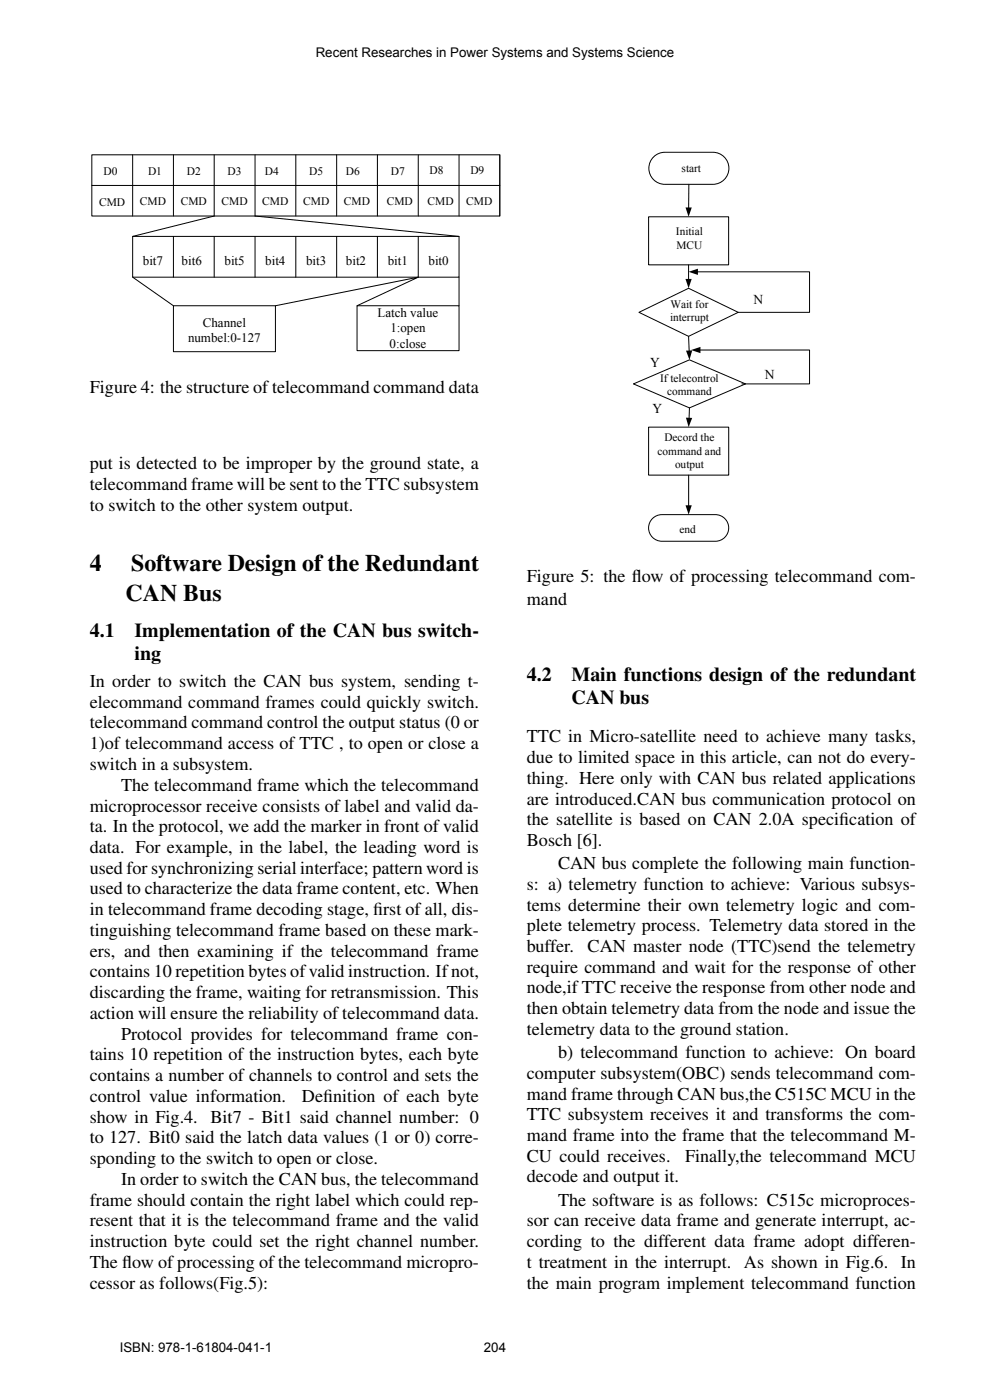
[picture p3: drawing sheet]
<svg xmlns="http://www.w3.org/2000/svg" width="210mm" height="297mm" viewBox="0 0 210 297" stroke-linecap="round" stroke-linejoin="round" font-family="sans-serif">
<defs><g id="words">
<g font-size="5.1">
<text x="19" y="121.1">4</text>
<text x="27.8" y="121.1">Software Design of the Redundant</text>
<text x="26.6" y="127.5">CAN Bus</text>
</g>
<g font-size="4.2">
<text x="19" y="135.1">4.1</text>
<text x="28.5" y="135.1">Implementation of the CAN bus switch-</text>
<text x="28.5" y="140">ing</text>
<text x="111.8" y="144.5">4.2</text>
<text x="121.2" y="144.5">Main functions design of the redundant</text>
<text x="121.2" y="149.4">CAN bus</text>
</g>
<g font-size="3.8">
<text x="19" y="83.4">Figure 4: the structure oftelecommand command data</text>
<text x="19" y="99.5">put is detected to be improper by the ground state, a</text>
<text x="19" y="103.9">telecommand frame will be sent to the TTC subsystem</text>
<text x="19" y="108.3">to switch to the other system output.</text>
<text x="111.8" y="123.5">Figure 5: the f</text>
<text x="134" y="123.5">low of processing telecommand com-</text>
<text x="111.8" y="128.3">mand</text>
<text x="19" y="145.7">In order to switch the CAN bus system, sending t-</text>
<text x="19" y="150.1">elecommand command frames could quickly switch.</text>
<text x="19" y="154.5">telecommand command control the output status (0 or</text>
<text x="19" y="158.9">1)of telecommand access of TTC , to open or close a</text>
<text x="111.8" y="157.5">TTC in Micro-satellite need to achieve many tasks,</text>
<text x="111.8" y="161.9">due to limited space in this article, can not do every-</text>
<text x="19" y="163.3">switch in a subsystem.</text>
<text x="25.7" y="167.8">The telecommand frame which the telecommand</text>
<text x="111.8" y="166.3">thing. Here only with CAN bus related applications</text>
<text x="19" y="172.2">microprocessor receive consists of label and valid da-</text>
<text x="111.8" y="170.7">are introduced.CAN bus communication protocol on</text>
<text x="19" y="176.6">ta. In the protocol, we add the marker in front of valid</text>
<text x="111.8" y="175.1">the satellite is based on CAN 2.0A specif</text>
<text x="111.8" y="179.5">Bosch [6].</text>
<text x="178" y="175.1">ication of</text>
<text x="19" y="181">data. For example, in the label, the leading word is</text>
<text x="19" y="185.3">used for synchronizing serial interface; pattern word is</text>
<text x="118.4" y="184.4">CAN bus complete the following main function-</text>
<text x="19" y="189.7">used to characterize the data frame content, etc. When</text>
<text x="111.8" y="188.8">s: a) telemetry function to achieve: Various subsys-</text>
<text x="19" y="194.1">in telecommand frame decoding stage, f</text>
<text x="79.2" y="194.1">irst of all, dis-</text>
<text x="111.8" y="193.2">tems determine their own telemetry logic and com-</text>
<text x="111.8" y="197.6">plete telemetry process. Telemetry data stored in the</text>
<text x="19" y="198.5">tinguishing telecommand frame based on these mark-</text>
<text x="19" y="202.9">ers, and then examining if the telecommand frame</text>
<text x="111.8" y="202">buffer.</text>
<text x="124.6" y="202">CAN master node (TTC)send the telemetry</text>
<text x="19" y="207.3">contains 10 repetition bytes ofvalid instruction. Ifnot,</text>
<text x="111.8" y="206.4">require command and wait for the response of other</text>
<text x="19" y="211.7">discarding the frame, waiting for retransmission. This</text>
<text x="111.8" y="210.8">node,if TTC receive the response from other node and</text>
<text x="111.8" y="215.2">then obtain telemetry data from the node and issue the</text>
<text x="19" y="216.1">action will ensure the reliability of telecommand data.</text>
<text x="25.7" y="220.6">Protocol provides for telecommand frame con-</text>
<text x="111.8" y="219.6">telemetry data to the ground station.</text>
<text x="19" y="225">tains 10 repetition of the instruction bytes, each byte</text>
<text x="118.4" y="224.5">b) telecommand function to achieve: On board</text>
<text x="19" y="229.4">contains a number of channels to control and sets the</text>
<text x="19" y="233.7">control value information.</text>
<text x="64.1" y="233.7">Def</text>
<text x="68.5" y="233.7">inition of each byte</text>
<text x="111.8" y="228.9">computer subsystem(OBC) sends telecommand com-</text>
<text x="111.8" y="233.3">mand frame through CAN bus,the C515C MCU in the</text>
<text x="19" y="238.1">show in Fig.4. Bit7 - Bit1 said channel number: 0</text>
<text x="111.8" y="237.7">TTC subsystem receives it and transforms the com-</text>
<text x="19" y="242.5">to 127. Bit0 said the latch data values (1 or 0) corre-</text>
<text x="111.8" y="242.1">mand frame into the frame that the telecommand M-</text>
<text x="19" y="246.9">sponding to the switch to open or close.</text>
<text x="25.7" y="251.4">In order to switch the CAN bus, the telecommand</text>
<text x="111.8" y="246.5">CU could receives.</text>
<text x="111.8" y="250.8">decode and output it.</text>
<text x="145.3" y="246.5">Finally,the telecommand MCU</text>
<text x="19" y="255.8">frame should contain the right label which could rep-</text>
<text x="118.4" y="255.8">The software is as follows: C515c microproces-</text>
<text x="19" y="260.2">resent that it is the telecommand frame and the valid</text>
<text x="111.8" y="260.2">sor can receive data frame and generate interrupt, ac-</text>
<text x="19" y="264.6">instruction byte could set the right channel number.</text>
<text x="19" y="269">The f</text>
<text x="25.9" y="269">low of processing of the telecommand micropro-</text>
<text x="111.8" y="264.6">cording to the different data frame adopt differen-</text>
<text x="111.8" y="269">t treatment in the interrupt.</text>
<text x="157.8" y="269">As shown in Fig.6.</text>
<text x="191.1" y="269">In</text>
<text x="19" y="273.4">cessor as follows(Fig.5):</text>
<text x="111.8" y="273.4">the main program implement telecommand function</text>
</g>
<g font-size="2.9">
<text x="159.8" y="64.5">N</text>
<text x="137.9" y="77.8">Y</text>
<text x="162.2" y="80.4">N</text>
<text x="138.4" y="87.6">Y</text>
</g>
<g font-size="2.8">
<text x="67" y="12.1">Recent Researches in Power Systems and Systems Science</text>
<text x="25.4" y="286.8">ISBN: 978-1-61804-041-1</text>
<text x="102.6" y="286.8">204</text>
</g>
<g font-size="2.7">
<text x="30.3" y="56.2">bit7</text>
<text x="38.5" y="56.2">bit6</text>
<text x="47.6" y="56.2">bit5</text>
<text x="56.3" y="56.2">bit4</text>
<text x="64.9" y="56.2">bit3</text>
<text x="73.4" y="56.2">bit2</text>
<text x="82.2" y="56.2">bit1</text>
<text x="90.9" y="56.2">bit0</text>
<text x="43" y="69.3">Channel</text>
<text x="80.1" y="67.2">Latch value</text>
<text x="82.8" y="70.5">1:open</text>
<text x="39.9" y="72.6">numbel:0-127</text>
<text x="82.6" y="73.7">0:close</text>
</g>
<g font-size="2.4">
<text x="21.9" y="37">D0</text>
<text x="31.4" y="37">D1</text>
<text x="39.6" y="37">D2</text>
<text x="48.3" y="37">D3</text>
<text x="56.2" y="37">D4</text>
<text x="65.6" y="37">D5</text>
<text x="73.4" y="37">D6</text>
<text x="82.9" y="37">D7</text>
<text x="91.1" y="36.8">D8</text>
<text x="99.8" y="36.8">D9</text>
<text x="144.6" y="36.4">start</text>
<text x="21" y="43.7">CMD</text>
<text x="29.7" y="43.5">CMD</text>
<text x="38.3" y="43.5">CMD</text>
<text x="47" y="43.5">CMD</text>
<text x="55.6" y="43.5">CMD</text>
<text x="64.3" y="43.5">CMD</text>
<text x="72.9" y="43.5">CMD</text>
<text x="82" y="43.5">CMD</text>
<text x="90.7" y="43.5">CMD</text>
<text x="98.9" y="43.5">CMD</text>
<text x="143.4" y="50">Initial</text>
<text x="143.5" y="52.8">MCU</text>
<text x="142.2" y="65.3">Wait for</text>
<text x="142.1" y="68.2">interrupt</text>
<text x="140" y="81">If telecontrol</text>
<text x="141.5" y="83.9">command</text>
<text x="141" y="93.5">Decord the</text>
<text x="139.5" y="96.4">command and</text>
<text x="143.2" y="99.3">output</text>
<text x="144.1" y="113.1">end</text>
</g>
</g></defs>
<path d="M75.7 64.9h21.7v9.5h-21.7z" fill="none" stroke="#000" stroke-width=".21"/>
<path d="M19.5 32.8h86.5v13h-86.5z" fill-rule="evenodd" fill="#fff"/>
<path d="M19.5 32.8h86.5v13h-86.5zM19.5 39.3h86.5M28.1 32.8v13M36.8 32.8v13M45.4 32.8v13M54.1 32.8v13M62.7 32.8v13M71.4 32.8v13M80.1 32.8v13M88.7 32.8v13M97.4 32.8v13M106 32.8v13" fill="none" stroke="#000" stroke-width=".21"/>
<path d="M28.1 50.2h69.3v8.6h-69.3z" fill-rule="evenodd" fill="#fff"/>
<path d="M28.1 50.2h69.3v8.6h-69.3zM36.8 50.2v8.6M45.4 50.2v8.6M45.4 45.8l-17.3 4.4M54.1 50.2v8.6M54.1 45.8l43.3 4.4M62.7 50.2v8.6M71.4 50.2v8.6M80.1 50.2v8.6M88.7 50.2v8.6" fill="none" stroke="#000" stroke-width=".21"/>
<path d="M36.8 64.9h21.6v9.7h-21.6z" fill-rule="evenodd" fill="#fff"/>
<path d="M28.1 58.8l8.7 6.1M97.4 58.8v6.1M36.8 64.9h21.6v9.7h-21.6zM58.4 64.9l30.3-6.1-13 6.1" fill="none" stroke="#000" stroke-width=".21"/>
<path d="M138.2 110.2a2.83 2.83 0 0 1 2.2-1h11.3a2.83 2.83 0 0 1 2.9 2.8 2.83 2.83 0 0 1-2.9 2.8h-11.3a2.83 2.83 0 0 1-2.5-1.6 2.83 2.83 0 0 1 .3-3z" fill-rule="evenodd" fill="#fff"/>
<path d="M138.2 110.2a2.83 2.83 0 0 1 2.2-1h11.3a2.83 2.83 0 0 1 2.9 2.8 2.83 2.83 0 0 1-2.9 2.8h-11.3a2.83 2.83 0 0 1-2.5-1.6 2.83 2.83 0 0 1 .3-3z" fill="none" stroke="#000" stroke-width=".21"/>
<path d="M138.6 33.3a3.4 3.4 0 0 1 2.4-1h10.2a3.4 3.4 0 0 1 3.4 3.4 3.4 3.4 0 0 1-3.4 3.4h-10.2a3.4 3.4 0 0 1-3.1-2.1 3.4 3.4 0 0 1 .7-3.7z" fill-rule="evenodd" fill="#fff"/>
<path d="M138.6 33.3a3.4 3.4 0 0 1 2.4-1h10.2a3.4 3.4 0 0 1 3.4 3.4 3.4 3.4 0 0 1-3.4 3.4h-10.2a3.4 3.4 0 0 1-3.1-2.1 3.4 3.4 0 0 1 .7-3.7z" fill="none" stroke="#000" stroke-width=".21"/>
<path d="M137.6 46h17v10.2h-17z" fill-rule="evenodd" fill="#fff"/>
<path d="M137.6 46h17v10.2h-17z" fill="none" stroke="#000" stroke-width=".21"/>
<path d="M135.5 66.3l10.6-5.1 10.5 5.1-10.5 5.1z" fill-rule="evenodd" fill="#fff"/>
<path d="M135.5 66.3l10.6-5.1 10.5 5.1-10.5 5.1z" fill="none" stroke="#000" stroke-width=".21"/>
<path d="M134.4 81.4l11.8-5.1 11.9 5.1-11.9 5.1z" fill-rule="evenodd" fill="#fff"/>
<path d="M134.4 81.4l11.8-5.1 11.9 5.1-11.9 5.1z" fill="none" stroke="#000" stroke-width=".21"/>
<path d="M137.6 90.6h17v10.2h-17z" fill-rule="evenodd" fill="#fff"/>
<path d="M146.1 39.1v5.1M146.1 56.2v3.1M147.9 57.7h23.8v8.6h-15.1M146.1 71.4l.1 3.1M148.4 74.3h23.3v7.1h-14.3M137.6 90.6h17v10.2h-17zM146.2 86.5v2.3M146.1 100.8v6.6" fill="none" stroke="#000" stroke-width=".21"/>
<path d="M145.4 59.2h1.3l-.6 2zM145.4 44h1.3l-.6 2zM146.1 57.7l1.9-.7v1.3zM145.5 74.4l1.3-.1-.6 2zM146.6 74.3l2-.7v1.3zM145.5 88.6l1.3 .1-.7 1.9zM145.4 107.2h1.3l-.6 2z" fill="#000"/>
<use href="#words"/>
</svg>
